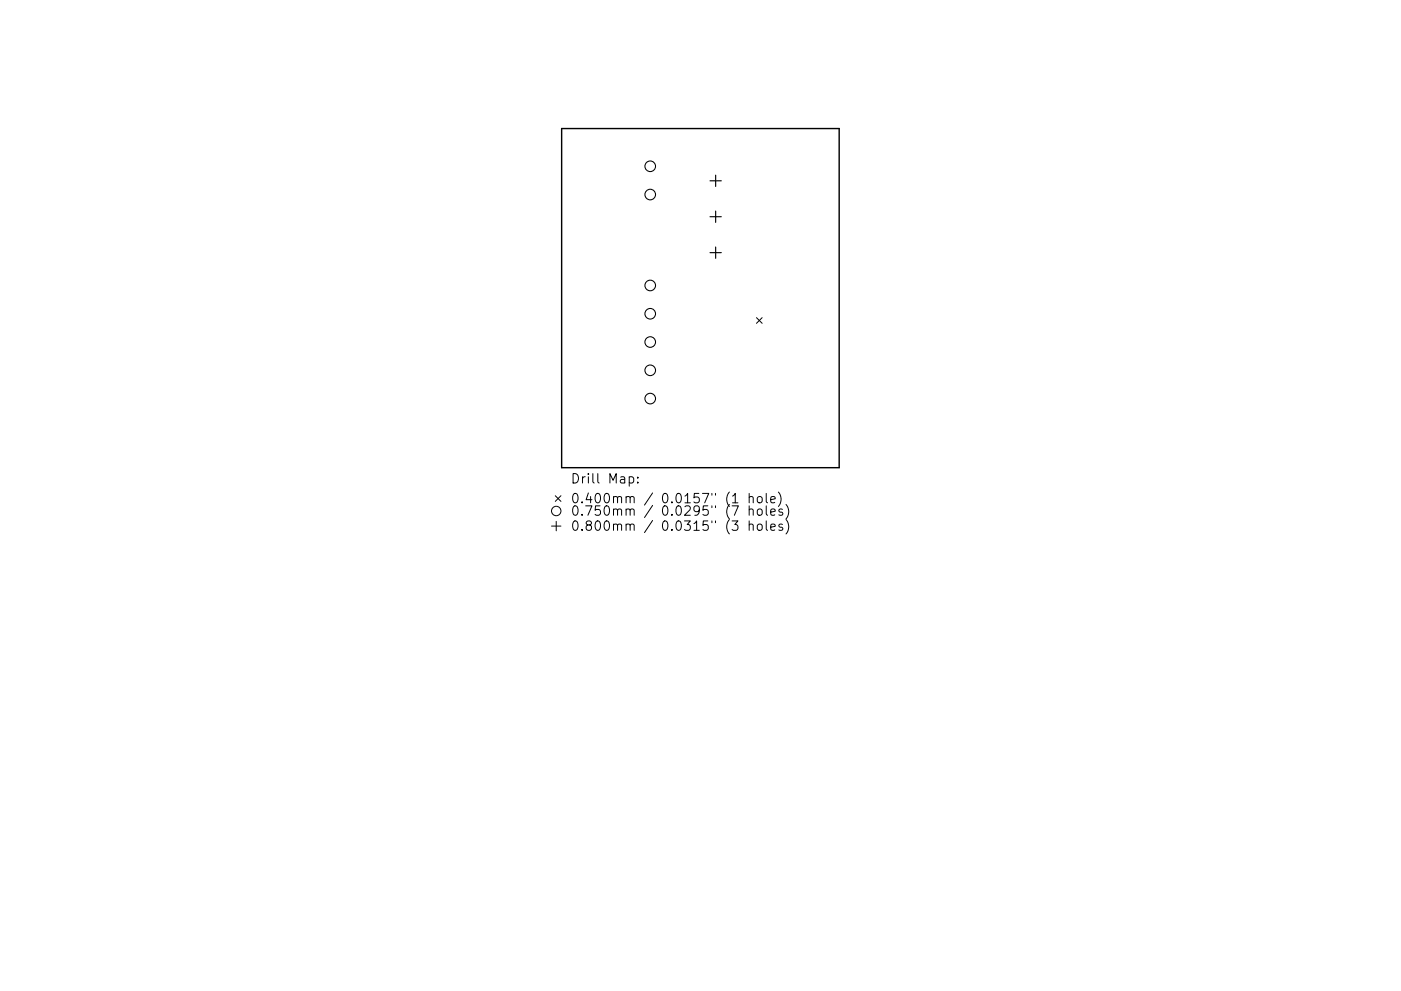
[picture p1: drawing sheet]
<svg xmlns="http://www.w3.org/2000/svg" width="297mm" height="210mm" viewBox="0 0 297 210" stroke-linecap="round" stroke-linejoin="round" font-family="sans-serif">
<defs><g id="words">
<g font-size="2.8">
<text x="120.9" y="102.6">Drill Map:</text>
<text x="120.9" y="106.8">0.400mm / 0.0157&quot; (1 hole)</text>
<text x="120.9" y="109.4">0.750mm / 0.0295&quot; (7 holes)</text>
<text x="120.9" y="112.6">0.800mm / 0.0315&quot; (3 holes)</text>
</g>
</g></defs>
<path d="M119.1 27.3h58.8v71.9h-58.8z" fill="none" stroke="#000" stroke-width=".3"/>
<g fill="none" stroke="#000" stroke-width=".21">
<path d="M160.4 67.4l1.2 1.2M161.6 67.4l-1.2 1.2M116.9 111.6h2M117.7 105.2l1.2 1.2M117.9 110.6v2M118.9 105.2l-1.2 1.2M133.4 101.2l.6-.1 .4 .4v.6l-.2 .3h-.8M135.2 102.3v.2M135.2 101.2v.2M155.3 105.3l.6-.6v2M158.8 105.5a.5 .5 0 0 1 .9 .1v1.1M158.8 108.2a.5 .5 0 0 1 .9 .1v1"/>
<path d="M158.8 111.4a.5 .5 0 0 1 .9 .1v1M158.8 104.7v2M158.8 107.3v2M158.8 110.5v2M160.6 105.5a.54 .54 0 0 1 .6-.2 .54 .54 0 0 1 .4 .4v.6a.54 .54 0 0 1-.5 .4 .54 .54 0 0 1-.5-.4zM160.6 108.2a.54 .54 0 0 1 .6-.2 .54 .54 0 0 1 .4 .4v.5a.54 .54 0 0 1-.5 .4 .54 .54 0 0 1-.5-.4zM160.6 111.4a.54 .54 0 0 1 .6-.2 .54 .54 0 0 1 .4 .4l-.1 .7a.54 .54 0 0 1-.5 .2 .54 .54 0 0 1-.4-.4zM162.5 104.7v1.7l.2 .3M162.5 107.3v1.7l.2 .3M162.5 110.5v1.7l.2 .3M163.4 106l1-.2-.1-.4-.6-.1-.3 .3 .1 1h.8M163.4 108.7l1-.2-.1-.4-.6-.1-.3 .3 .1 .9h.8"/>
<path d="M163.4 111.9l1-.2-.1-.4-.6-.1-.3 .3 .1 .9h.8M165 104.4a2.29 2.29 0 0 1 0 3M165.9 108.1l-.5-.1-.3 .3 .1 .3 .7 .1v.5h-.8M165.9 111.3l-.5-.1-.3 .3 .1 .3 .7 .1v.5h-.8M166.6 107a2.29 2.29 0 0 1 0 3.1M166.6 110.2a2.29 2.29 0 0 1 0 3.1"/>
<circle cx="117.9" cy="108.4" r="1"/>
</g>
<g fill="none" stroke="#000" stroke-width=".23">
<circle cx="137.9" cy="35.3" r="1.12"/>
<circle cx="137.9" cy="41.3" r="1.12"/>
<circle cx="137.9" cy="72.6" r="1.12"/>
<circle cx="137.9" cy="78.6" r="1.12"/>
<circle cx="137.9" cy="66.6" r="1.12"/>
<circle cx="137.9" cy="60.6" r="1.12"/>
<circle cx="137.9" cy="84.6" r="1.12"/>
</g>
<path d="M150.5 38.4h2.4M151.7 37.2v2.4M150.5 46h2.4M150.5 53.6h2.4M151.7 44.8v2.4M151.7 52.4v2.4" fill="none" stroke="#000" stroke-width=".24"/>
<use href="#words"/>
</svg>
